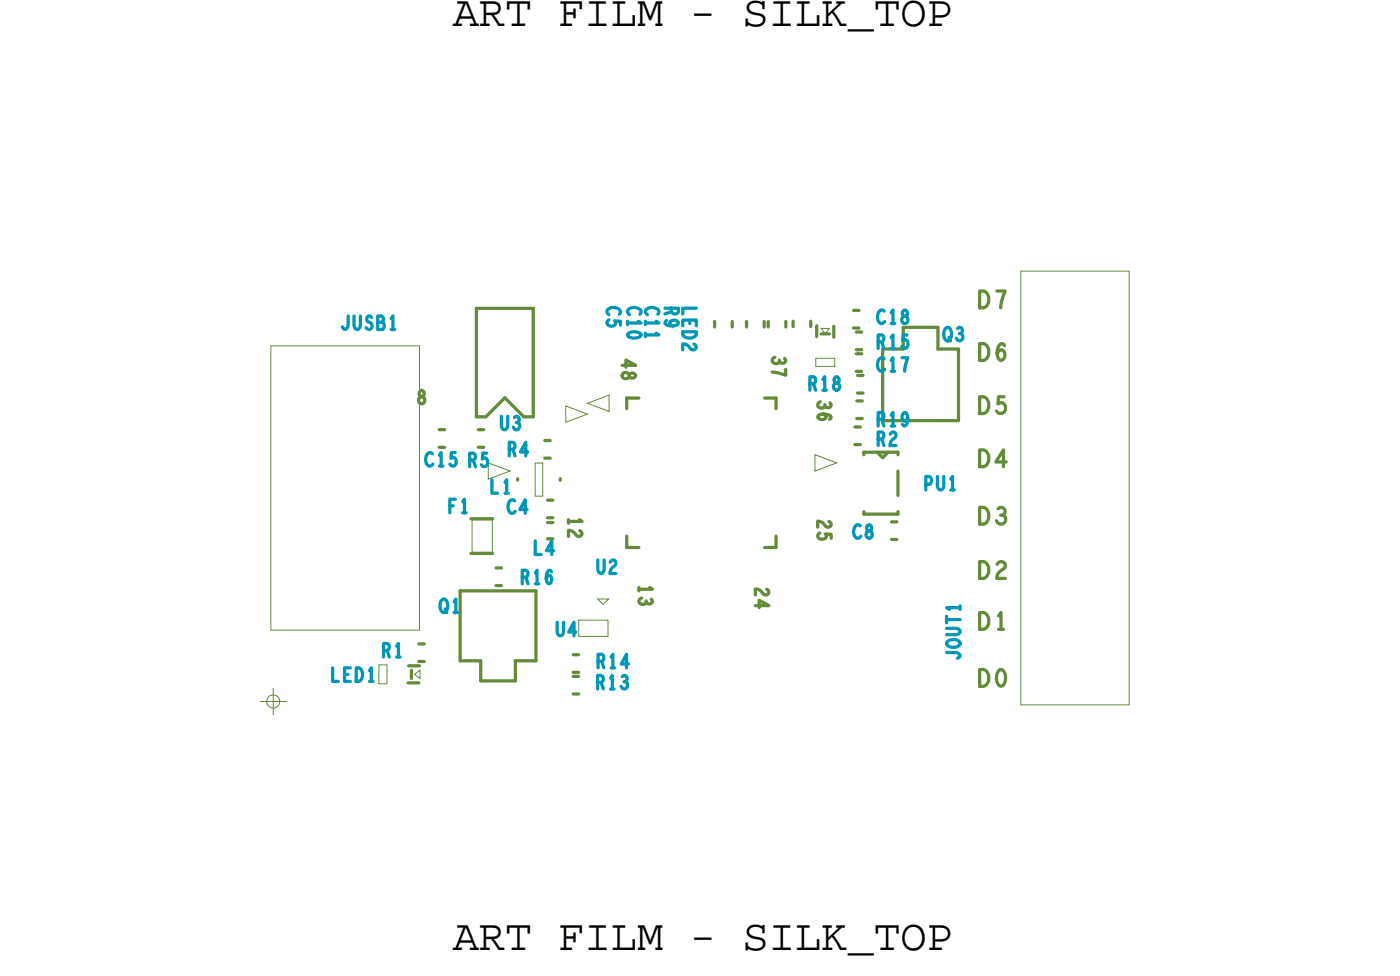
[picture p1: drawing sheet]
<svg xmlns="http://www.w3.org/2000/svg" width="66mm" height="46mm" viewBox="0 0 66 46" stroke-linecap="round" stroke-linejoin="round" font-family="sans-serif">
<defs><g id="words">
<g font-size="2.1">
<text x="21.2" y="1.2">ART FILM - SILK_TOP</text>
<text x="21.2" y="44.5">ART FILM - SILK_TOP</text>
</g>
<g font-size=".6" fill="#0097b7">
<text x="30.3" y="14.4" transform="rotate(90 30.3 14.4)">C11</text>
<text x="41.1" y="16.3">R15</text>
<text x="44.2" y="16">Q3</text>
<text x="37.9" y="18.3">R18</text>
<text x="41.1" y="20">R19</text>
<text x="20.6" y="28.7">Q1</text>
<text x="21" y="24">F1</text>
<text x="24.4" y="27.3">R16</text>
<text x="17.9" y="30.8">R1</text>
<text x="27.9" y="32.3">R13</text>
<text x="28" y="31.3">R14</text>
</g>
<text font-size=".6" fill="#638b3a" x="30" y="27.4" transform="rotate(90 30 27.4)">13</text>
</g></defs>
<!-- layer: Board Outline -->
<path d="M22.1 24.4h1v1.5h-1zM25.1 21.7h.3v1.5h-.3z" fill="none" stroke="#638b3a" stroke-width=".05"/>
<!-- layer: Components -->
<path d="M12.7 16.2h7v13.3h-7zM26.5 19l1 .4-1 .4zM27.5 18.9l1.1-.4v.8zM38.2 16.8h.9v.4h-.9zM38.5 15.4h.4l-.2 .2zM47.9 12.7h5v20.3h-5zM17.8 31.1h.3v.9h-.3zM19.4 31.6l.3-.2v.4zM22.9 21.7l1 .4-1 .3zM27.1 29h1.4v.8h-1.4zM28 28.1h.5l-.2 .2zM38.2 21.3l1 .4-1 .4z" fill="none" stroke="#638b3a" stroke-width=".05"/>
<g fill="none" stroke="#638b3a" stroke-width=".15">
<path d="M22.3 14.4h2.7zM22.3 19.5h.5zM22.3 14.4v5.1zM22.8 19.5l.9-.9zM23.7 18.6l.9 .9zM24.6 19.5h.4zM25 14.4v5.1zM29.4 18.6h.6zM29.4 18.6v.5zM33.5 15.1v.2zM34.3 15.1v.2zM35 15.1v.2z"/>
<path d="M35.8 15.1v.2zM35.8 18.6h.6zM36 15.1v.2zM36.4 18.6v.5zM36.8 15.1v.2zM37.2 15v.3zM38 15v.3zM38.3 15.3v.5zM38.5 15.6h.4zM39.1 15.3v.5zM40 14.5h.3zM40 15.4h.3z"/>
<path d="M40.1 16.6h.3zM40.1 17.4h.3zM40.1 16.4h.3zM40.1 15.6h.3zM40.2 18.8h.2zM40.2 19.6h.2zM40.2 18.4h.3zM40.2 17.6h.3zM41.4 16.3v3.4zM41.4 19.7h3.5zM42.4 15.3h1.6zM42.4 15.3v1z"/>
<path d="M44 16.3h.9zM44 15.3v1zM44.9 16.3v3.4zM19.1 32h.5zM19.2 31.2h.5zM19.3 31.4v.4zM19.6 31h.3zM19.6 30.2h.3zM20.6 20.1h.2zM20.6 21h.2zM21.6 27.7v3.3zM21.6 27.7h3.5z"/>
<path d="M21.6 31h.9zM22.1 25.9h1zM22.1 24.3h1zM22.4 21h.3zM22.4 20.1h.3zM22.5 31v.9zM22.5 31.9h1.7zM23.3 26.6h.2zM23.3 27.4h.2zM24.2 31h.9zM24.2 31v.9zM24.3 22.4v.1z"/>
<path d="M25.1 27.7v3.3zM25.5 20.6h.3zM25.5 21.5h.3zM25.7 24.3h.2zM25.7 23.4h.2zM25.7 24.5h.2zM25.7 25.2h.2zM26.3 22.4v.1zM26.9 31.5h.2zM26.9 30.7h.2zM26.9 31.7h.2zM26.9 32.5h.2z"/>
<path d="M29.4 25.6h.6zM29.4 25.1v.5zM35.8 25.6h.6zM36.4 25.1v.5zM40.1 20.8h.2zM40.1 20h.2zM40.5 21.2v.1zM40.5 24.1h1.6zM40.5 24v.1zM40.5 21.2h1.6zM41.1 21.2l.3 .2zM41.6 21.2l-.2 .2z"/>
<path d="M41.8 24.4h.3zM41.8 25.3h.3zM42.1 21.2v.1zM42.1 22.1v1.1zM42.1 24v.1z"/>
</g>
<!-- layer: Text -->
<g fill="none" stroke="#0097b7" stroke-width=".15">
<path d="M16.3 14.8v.5l-.1 .1-.1-.1M16.6 14.8v.5l.1 .1 .2-.1v-.5M17.4 14.9l-.1-.1a.17 .17 0 0 0-.1 .2 .17 .17 0 0 0 .2 .1 .16 .16 0 0 1 0 .3 .16 .16 0 0 1-.2 0M17.7 15.1h.3v.2l-.1 .1h-.2v-.6h.2v.3M18.3 15.4h.2M18.3 14.9l.1-.1v.6M23.5 19.5v.5l.2 .1 .1-.1v-.5M24.1 19.6a.14 .14 0 0 1 .2 0 .14 .14 0 0 1 0 .2M24.2 19.8a.16 .16 0 0 1 .2 .1 .16 .16 0 0 1-.1 .2 .16 .16 0 0 1-.2-.1M28.6 15a.17 .17 0 0 0-.1 .2 .17 .17 0 0 0 .3 .1 .17 .17 0 0 0 0-.3h.3v.2M29 14.7a.3 .3 0 0 0-.2-.3 .3 .3 0 0 0-.3 .2l.1 .1M29.4 15v.2"/>
<path d="M29.4 15.6a.36 .36 0 0 1 .6 .1 .36 .36 0 0 1-.6-.1zM29.9 15l.2 .1h-.7M30 14.7a.3 .3 0 0 0-.2-.3 .3 .3 0 0 0-.4 .2l.1 .1M30.8 15.6l.1 .1h-.6M30.8 15l.1 .1h-.6M30.8 14.7a.3 .3 0 0 0-.2-.3 .3 .3 0 0 0-.3 .2l.1 .1M31.2 14.4h.6v.3h-.2l-.1-.3M31.2 15v.1a.32 .32 0 0 0 .3 .2 .32 .32 0 0 0 .3-.2 .18 .18 0 0 0-.2-.1 .18 .18 0 0 0-.1 .2l.1 .1M31.5 14.6l-.3 .1M32 15.5h.6a.32 .32 0 0 1-.3 .3 .32 .32 0 0 1-.3-.3zM32 15.3v-.3h.6v.3M32.3 15v.2"/>
<path d="M32.5 16.1a.14 .14 0 0 1 .1 .2 .14 .14 0 0 1-.2 .1l-.2-.2-.2-.1v.3M32.6 14.4h-.6v.3M38 18l.2-.1v-.2l-.2-.1v.7M38.6 17.8l.1-.2v.7M39.2 17.7l-.1 .2a.24 .24 0 0 1 .2 .3 .18 .18 0 0 1-.2-.1 .18 .18 0 0 1 .2-.2v-.2zM41.2 16l.2-.1v-.2h-.2v.6M41.2 19.6h.2v-.2l-.2-.1v.7M41.5 14.6a.3 .3 0 0 0-.4 .2 .3 .3 0 0 0 .2 .4l.2-.1M41.5 16.8a.3 .3 0 0 0-.4 .2 .3 .3 0 0 0 .2 .4l.2-.1M41.8 15.2h.2M41.8 17.4h.2M41.8 14.6l.1-.1v.7"/>
<path d="M41.8 15.8l.1-.1v.6M41.8 16.9l.1-.1v.6M41.8 19.4l.1-.1v.7M42.3 16.8h.3l-.2 .6M42.4 14.5l-.1 .2a.24 .24 0 0 1 .2 .4 .18 .18 0 0 1-.2-.1 .18 .18 0 0 1 .2-.2v-.2zM42.5 15.7h-.2v.3a.17 .17 0 0 1 .3 0 .17 .17 0 0 1-.1 .3 .17 .17 0 0 1-.2-.1M42.6 19.6l-.1 .1a.17 .17 0 0 1-.2-.2 .17 .17 0 0 1 .2-.1 .35 .35 0 0 1-.1 .5h-.1M44.3 15.4a.29 .29 0 0 1 .4 .2 .29 .29 0 0 1-.2 .3 .29 .29 0 0 1-.3-.2 .29 .29 0 0 1 .1-.3zM44.9 15.4a.14 .14 0 0 1 .2 0 .14 .14 0 0 1-.1 .2M15.6 31.3v.6h.3M16.2 31.6h.1M16.4 31.3h-.2v.6h.2"/>
<path d="M16.7 31.3a.32 .32 0 0 1 .3 .3 .32 .32 0 0 1-.3 .3zM17.3 31.9h.2M17.3 31.4l.1-.1v.6M18 30.5l.2-.1v-.2l-.2-.1v.7M18.6 30.3l.1-.2v.7M20.3 21.3a.3 .3 0 0 0-.4 .2 .3 .3 0 0 0 .2 .3l.2-.1M20.6 21.8h.2M20.6 21.3l.1-.1v.6M20.7 28.1a.29 .29 0 0 1 .3 .2 .29 .29 0 0 1-.1 .3 .29 .29 0 0 1-.3-.1 .29 .29 0 0 1 .1-.4zM21.3 28.2l.1-.1v.6M21.3 21.2h-.1l-.1 .3a.17 .17 0 0 1 .3 0 .17 .17 0 0 1-.1 .3 .17 .17 0 0 1-.2-.1M21.3 23.4h-.2v.6"/>
<path d="M21.7 23.5l.1-.1v.6M22 21.6l.3-.1-.1-.2-.2-.1v.7M22.2 21.6l.1 .3M22.8 21.2h-.2v.3a.17 .17 0 0 1 .2 .1 .17 .17 0 0 1 0 .2 .17 .17 0 0 1-.2 0M23.1 22.5v.6h.2M23.7 23.1h.1M23.7 22.6l.1-.1v.6M23.9 21h.2v-.2l-.2-.1v.7M24 21l.1 .4M24.1 23.5a.3 .3 0 0 0-.3 .2 .3 .3 0 0 0 .2 .3h.2M24.5 27h.2v-.3h-.2v.6M24.7 23.9h-.3l.2-.5v.6"/>
<path d="M24.7 21.2h-.3l.3-.5v.7M25.1 25.3v.7h.3M25.1 26.8l.1-.1v.6M25.9 26.8l-.1-.1a.32 .32 0 0 0-.2 .3 .32 .32 0 0 0 .2 .3 .17 .17 0 0 0 .1-.2 .17 .17 0 0 0-.2-.1l-.1 .1M26 25.8h-.4l.3-.5v.7M26.1 29.2v.4l.2 .2 .1-.2v-.4M27 29.6h-.3l.2-.4v.6M28 32l.3-.1-.1-.2-.2-.1v.7M28 26.2v.5l.2 .2 .1-.2v-.5M28 31l.3-.1v-.2h-.3v.6M28.6 26.3a.14 .14 0 0 1 .2 0 .14 .14 0 0 1 0 .2l-.2 .2v.2h.3M28.6 31.8l.1-.2v.7"/>
<path d="M28.7 30.8v-.1v.6M29.2 31.7a.14 .14 0 0 1 .2 0 .14 .14 0 0 1-.1 .2M29.5 31.1h-.4l.3-.4v.6M40.3 24.6a.3 .3 0 0 0-.3 .3 .3 .3 0 0 0 .2 .3l.2-.1M40.7 24.6l-.1 .2a.25 .25 0 0 1 .3 .4 .18 .18 0 0 1-.3-.2 .18 .18 0 0 1 .2-.1l.1-.2zM41.2 20.6l.2-.1v-.2l-.2-.1v.7M41.3 20.6l.1 .3M41.7 20.3a.15 .15 0 0 1 .3 0 .14 .14 0 0 1 0 .2l-.2 .2-.1 .2h.3M43.4 22.7l.3-.1-.1-.3h-.2v.7M44 22.3v.5l.1 .2 .2-.2v-.5M44.4 29.4h.4l.2 .2-.2 .1h-.4M44.4 28.9v.3"/>
<path d="M44.4 29h.6M44.4 30.6h.5l.1 .1-.1 .1M44.4 30a.34 .34 0 0 1 .6 .2 .35 .35 0 0 1-.6-.1zM44.6 23h.1M44.6 22.4l.1-.1v.7M45 28.5h-.6h.1M45 28.4v.1"/>
</g>
<g fill="none" stroke="#638b3a" stroke-width=".15">
<path d="M19.7 18.3v.2a.24 .24 0 0 1 .2 .4 .18 .18 0 0 1-.3-.2 .18 .18 0 0 1 .2-.1l.1-.2zM29.2 17.1h.6l-.5-.2v.3M29.2 17.5a.24 .24 0 0 1 .4 .2l.2-.1a.16 .16 0 0 0-.2-.1 .16 .16 0 0 0-.1 .2 .16 .16 0 0 1-.3 0 .16 .16 0 0 1 0-.2zM36.3 16.7a.16 .16 0 0 0-.1 .2 .16 .16 0 0 0 .2 .1 .16 .16 0 0 0 .1-.1M36.8 16.8a.14 .14 0 0 1 0 .2 .16 .16 0 0 1-.3-.1M36.8 17.3v.3l-.6-.2M38.5 18.8a.16 .16 0 0 0-.1 .2 .16 .16 0 0 0 .1 .1 .16 .16 0 0 0 .2-.1M38.6 19.4h.1a.18 .18 0 0 1-.2 .3 .17 .17 0 0 1-.1-.2 .37 .37 0 0 1 .6 .1h-.1M38.9 18.9a.14 .14 0 0 1 0 .2 .14 .14 0 0 1-.2-.1M45.9 13.6a.4 .4 0 0 1 .5 .4 .4 .4 0 0 1-.5 .4zM45.9 18.6a.4 .4 0 0 1 .5 .4 .4 .4 0 0 1-.5 .4zM45.9 16.1a.4 .4 0 0 1 .5 .4 .4 .4 0 0 1-.5 .4z"/>
<path d="M46.7 13.6h.4l-.2 .8M47.1 18.6h-.3v.3a.23 .23 0 0 1 .3 .1 .23 .23 0 0 1-.1 .3 .23 .23 0 0 1-.3 0M47.1 16.2v-.1a.41 .41 0 0 0-.4 .3 .41 .41 0 0 0 .2 .5 .22 .22 0 0 0 .2-.3 .22 .22 0 0 0-.2-.2l-.1 .2M26.7 24.3v.2M27.2 24.3l.1 .1h-.6M27.2 24.9a.14 .14 0 0 1 .1 .2 .15 .15 0 0 1-.3 0l-.1-.2-.2-.1v.3M30.5 27.5l.1 .1h-.6M30.5 28.1a.14 .14 0 0 1 0 .2 .14 .14 0 0 1-.2-.1M35.4 28.4h.7l-.5-.3v.4M35.9 27.6a.14 .14 0 0 1 .1 .2 .14 .14 0 0 1-.2 0l-.2-.2h-.2v.3M38.4 25a.17 .17 0 0 0 0 .2 .17 .17 0 0 0 .2 0 .17 .17 0 0 0 .1-.2h.3v.2M38.9 24.4a.14 .14 0 0 1 0 .2 .14 .14 0 0 1-.2 .1l-.2-.2-.2-.1v.3"/>
<path d="M45.9 21.1a.4 .4 0 0 1 .5 .4 .4 .4 0 0 1-.5 .4zM45.9 23.8a.4 .4 0 0 1 .5 .4 .4 .4 0 0 1-.5 .4zM45.9 28.7a.4 .4 0 0 1 .5 .4 .4 .4 0 0 1-.5 .4zM45.9 26.3a.4 .4 0 0 1 .5 .4 .4 .4 0 0 1-.5 .4zM45.9 31.4a.4 .4 0 0 1 .5 .4 .4 .4 0 0 1-.5 .3zM46.8 26.4a.2 .2 0 0 1 .2-.1 .2 .2 0 0 1 .1 .3 .53 .53 0 0 0-.4 .5h.4M46.8 23.8a.19 .19 0 0 1 .3 .1 .19 .19 0 0 1-.1 .2M46.8 29.5h.3M46.8 28.9l.1-.2v.8M46.9 31.4a.39 .39 0 0 1 .3 .3 .39 .39 0 0 1-.1 .4h-.1a.39 .39 0 0 1-.3-.2 .39 .39 0 0 1 .1-.4zM46.9 24.1a.22 .22 0 0 1 .3 .2 .22 .22 0 0 1-.2 .3 .22 .22 0 0 1-.3-.2M47.2 21.6h-.5l.4-.5v.8"/>
</g>
<!-- layer: Drawing Origin -->
<path d="M12.2 32.9h1.2M12.6 32.7l.2-.1 .2 .1 .1 .2-.1 .2-.2 .1-.2-.1-.1-.2zM12.8 32.2v1.3" fill="none" stroke="#638b3a" stroke-width=".05"/>
<use href="#words"/>
</svg>
